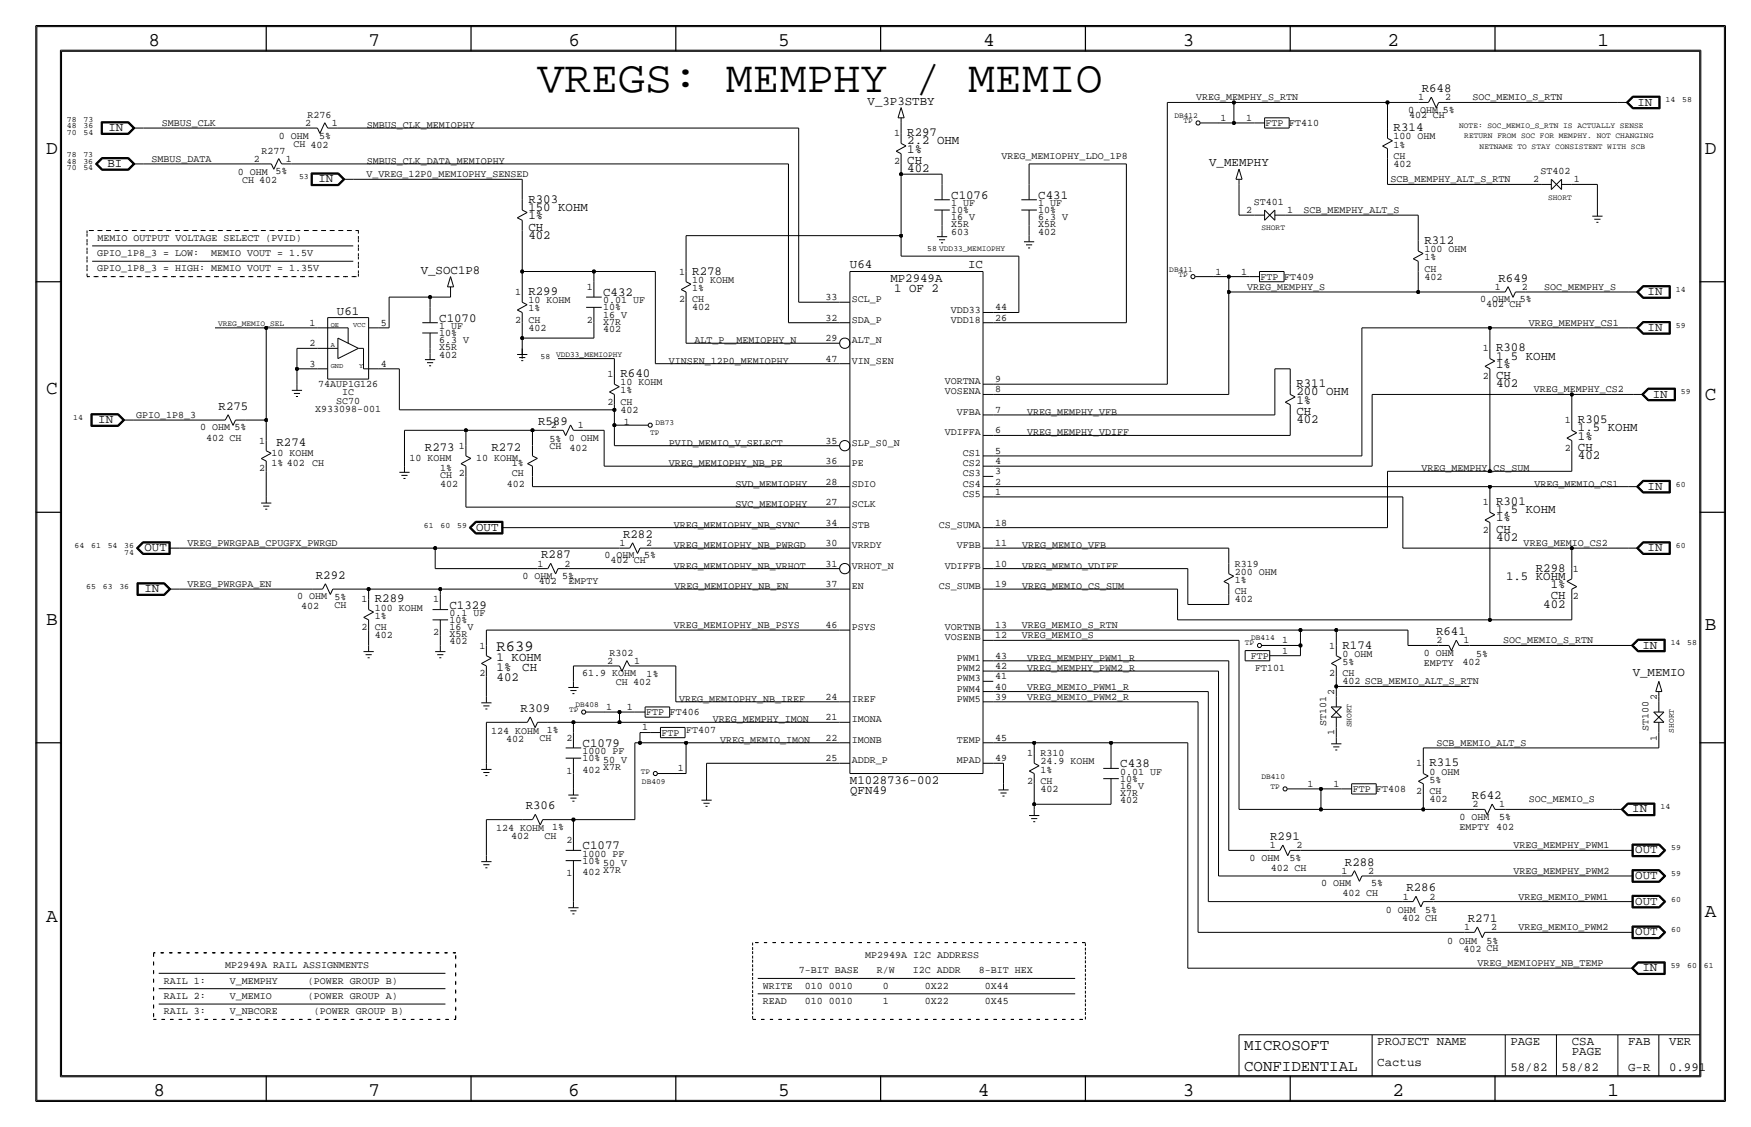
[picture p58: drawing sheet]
<svg xmlns="http://www.w3.org/2000/svg" width="434mm" height="279mm" viewBox="0 0 434 279" stroke-linecap="round" stroke-linejoin="round" font-family="sans-serif">
<defs><g id="words">
<text font-size="11.1" x="133.3" y="22.9">VREGS: MEMPHY / MEMIO</text>
<g font-size="4.8">
<text x="36.8" y="11.4">8</text>
<text x="91.4" y="11.4">7</text>
<text x="141" y="11.4">6</text>
<text x="193" y="11.4">5</text>
<text x="243.8" y="11.4">4</text>
<text x="293.4" y="11.4">3</text>
<text x="344.2" y="11.4">2</text>
<text x="396.2" y="11.4">1</text>
<text x="11.4" y="38.1">D</text>
<text x="422.9" y="38.1">D</text>
<text x="11.4" y="97.8">C</text>
<text x="422.9" y="99.1">C</text>
<text x="11.4" y="154.9">B</text>
<text x="422.9" y="156.2">B</text>
<text x="422.9" y="227.3">A</text>
<text x="11.4" y="228.6">A</text>
<text x="38.1" y="271.8">8</text>
<text x="91.4" y="271.8">7</text>
<text x="141" y="271.8">6</text>
<text x="193" y="271.8">5</text>
<text x="242.6" y="271.8">4</text>
<text x="293.4" y="271.8">3</text>
<text x="345.4" y="271.8">2</text>
<text x="398.8" y="271.8">1</text>
</g>
<g font-size="3.9">
<text x="308.6" y="260.4">MICROSOFT</text>
<text x="308.6" y="265.4">CONFIDENTIAL</text>
</g>
<text font-size="3.8" x="123.2" y="161.3">R639</text>
<g font-size="3.1">
<text x="352.7" y="22.9">R648</text>
<text x="215.2" y="26">V_3P3STBY</text>
<text x="406.1" y="26.2">IN</text>
<text x="26.9" y="32.5">IN</text>
<text x="225" y="35.8">2.2 OHM</text>
<text x="225" y="33.8">R297</text>
<text x="345.7" y="32.5">R314</text>
<text x="26.7" y="41.4">BI</text>
<text x="225" y="37.8">1%</text>
<text x="225" y="40.6">CH</text>
<text x="299.9" y="41.2">V_MEMPHY</text>
<text x="79" y="45.2">IN</text>
<text x="225" y="42.7">402</text>
<text x="131.1" y="52.3">150 KOHM</text>
<text x="131.1" y="50.3">R303</text>
<text x="236" y="49.3">C1076</text>
<text x="257.6" y="49.3">C431</text>
<text x="131.1" y="59.2">402</text>
<text x="131.1" y="57.2">CH</text>
<text x="131.1" y="54.4">1%</text>
<text x="353.3" y="60.5">R312</text>
<text x="104.4" y="67.9">V_SOC1P8</text>
<text x="171.7" y="68.1">R278</text>
<text x="210.8" y="66.5">U64</text>
<text x="220.9" y="69.8">MP2949A</text>
<text x="240.1" y="66.5">IC</text>
<text x="371.7" y="69.8">R649</text>
<text x="83.6" y="78">U61</text>
<text x="131.1" y="73.2">R299</text>
<text x="149.6" y="73.4">C432</text>
<text x="221.8" y="72.4">1 OF 2</text>
<text x="408.7" y="73.2">IN</text>
<text x="109" y="79.8">C1070</text>
<text x="408.7" y="82">IN</text>
<text x="371.1" y="89.1">1.5 KOHM</text>
<text x="371.1" y="87.1">R308</text>
<text x="153.9" y="93.5">R640</text>
<text x="371.1" y="91.2">1%</text>
<text x="371.1" y="94">CH</text>
<text x="54.2" y="101.6">R275</text>
<text x="321.6" y="96">R311</text>
<text x="321.6" y="98">200 OHM</text>
<text x="321.6" y="100.1">1%</text>
<text x="371.1" y="96">402</text>
<text x="410" y="98.6">IN</text>
<text x="24.4" y="104.9">IN</text>
<text x="133.5" y="105.4">R589</text>
<text x="321.6" y="104.9">402</text>
<text x="321.6" y="102.9">CH</text>
<text x="391.4" y="104.9">R305</text>
<text x="391.4" y="106.9">1.5 KOHM</text>
<text x="68.6" y="110.5">R274</text>
<text x="105.4" y="111.8">R273</text>
<text x="121.9" y="111.8">R272</text>
<text x="391.4" y="113.8">402</text>
<text x="391.4" y="109">1%</text>
<text x="391.4" y="111.8">CH</text>
<text x="371.1" y="125.2">R301</text>
<text x="408.7" y="121.4">IN</text>
<text x="118.1" y="131.6">OUT</text>
<text x="371.1" y="127.2">1.5 KOHM</text>
<text x="371.1" y="129.3">1%</text>
<text x="35.9" y="136.7">OUT</text>
<text x="154.5" y="133.4">R282</text>
<text x="371.1" y="134.1">402</text>
<text x="371.1" y="132.1">CH</text>
<text x="408.7" y="136.7">IN</text>
<text x="78.3" y="143.5">R292</text>
<text x="134.2" y="138.4">R287</text>
<text x="373.6" y="143.8">1.5 KOHM</text>
<text x="381" y="141.7">R298</text>
<text x="35.8" y="146.8">IN</text>
<text x="93" y="149.4">R289</text>
<text x="384.7" y="145.8">1%</text>
<text x="384.7" y="148.6">CH</text>
<text x="111.5" y="150.9">C1329</text>
<text x="382.8" y="150.6">402</text>
<text x="333" y="160.8">R174</text>
<text x="356.2" y="157.5">R641</text>
<text x="407.4" y="160.8">IN</text>
<text x="123.2" y="166.4">1%</text>
<text x="123.2" y="163.8">1 KOHM</text>
<text x="129.5" y="166.4">CH</text>
<text x="405" y="167.6">V_MEMIO</text>
<text x="123.2" y="168.9">402</text>
<text x="129.1" y="176.5">R309</text>
<text x="144.5" y="185.2">C1079</text>
<text x="277.9" y="190.2">C438</text>
<text x="354.6" y="190">R315</text>
<text x="210.8" y="194.3">M1028736-002</text>
<text x="210.9" y="196.9">QFN49</text>
<text x="130.4" y="200.7">R306</text>
<text x="365.1" y="198.1">R642</text>
<text x="404.9" y="201.4">IN</text>
<text x="315.1" y="208.3">R291</text>
<text x="144.5" y="210.6">C1077</text>
<text x="333.6" y="214.6">R288</text>
<text x="405.6" y="211.6">OUT</text>
<text x="348.9" y="221">R286</text>
<text x="405.6" y="217.9">OUT</text>
<text x="405.6" y="224.3">OUT</text>
<text x="364.1" y="228.6">R271</text>
<text x="405.6" y="231.9">OUT</text>
<text x="407.4" y="240.8">IN</text>
<text x="341.6" y="259.1">PROJECT NAME</text>
<text x="374.7" y="259.1">PAGE</text>
<text x="389.9" y="259.1">CSA</text>
<text x="389.9" y="261.6">PAGE</text>
<text x="403.9" y="259.1">FAB</text>
<text x="414" y="259.1">VER</text>
<text x="341.6" y="264.2">Cactus</text>
<text x="374.6" y="265.4">58/82</text>
<text x="387.4" y="265.4">58/82</text>
<text x="403.9" y="265.4">G-R</text>
<text x="414" y="265.4">0.991</text>
</g>
<g font-size="2.5">
<text x="76.3" y="29.2">R276</text>
<text x="296.7" y="24.9">VREG_MEMPHY_S_RTN</text>
<text x="302.8" y="30">1</text>
<text x="309.2" y="30">1</text>
<text x="349.3" y="27.9">0 OHM 5%</text>
<text x="349.6" y="29.2">402 CH</text>
<text x="351.8" y="24.9">1</text>
<text x="358.4" y="24.9">2</text>
<text x="365.3" y="24.9">SOC_MEMIO_S_RTN</text>
<text x="40.1" y="31.2">SMBUS_CLK</text>
<text x="69.2" y="34.5">0 OHM</text>
<text x="75.7" y="31.2">2</text>
<text x="79.1" y="34.5">5%</text>
<text x="82.3" y="31.2">1</text>
<text x="91" y="31.8">SMBUS_CLK_MEMIOPHY</text>
<text x="221.8" y="33.8">1</text>
<text x="313.9" y="31.2">FTP</text>
<text x="319.8" y="31.2">FT410</text>
<text x="345.7" y="34.5">100 OHM</text>
<text x="37.6" y="40.1">SMBUS_DATA</text>
<text x="63" y="40.1">2</text>
<text x="64.8" y="38.1">R277</text>
<text x="70.9" y="40.1">1</text>
<text x="72.8" y="36.5">CH 402</text>
<text x="91" y="40.6">SMBUS_CLK_DATA_MEMIOPHY</text>
<text x="221.8" y="40.6">2</text>
<text x="248.5" y="39.4">VREG_MEMIOPHY_LDO_1P8</text>
<text x="345.7" y="41.4">402</text>
<text x="345.7" y="39.4">CH</text>
<text x="345.7" y="36.6">1%</text>
<text x="59" y="43.4">0 OHM</text>
<text x="60.1" y="45.4">CH 402</text>
<text x="68.4" y="43.2">5%</text>
<text x="90.9" y="43.9">V_VREG_12P0_MEMIOPHY_SENSED</text>
<text x="344.9" y="45.2">SCB_MEMPHY_ALT_S_RTN</text>
<text x="380.3" y="45.2">2</text>
<text x="382.1" y="43.2">ST402</text>
<text x="390.4" y="45.2">1</text>
<text x="236" y="51.1">1 UF</text>
<text x="236" y="52.8">10%</text>
<text x="257.6" y="52.8">10%</text>
<text x="257.6" y="51.1">1 UF</text>
<text x="309.2" y="52.8">2</text>
<text x="311" y="50.8">ST401</text>
<text x="319.3" y="52.8">1</text>
<text x="323.3" y="52.8">SCB_MEMPHY_ALT_S</text>
<text x="24.2" y="59.7">MEMIO OUTPUT VOLTAGE SELECT (PVID)</text>
<text x="236" y="58.2">603</text>
<text x="236" y="56.4">X5R</text>
<text x="236" y="54.6">16 V</text>
<text x="257.6" y="56.4">X5R</text>
<text x="257.6" y="54.6">6.3 V</text>
<text x="257.6" y="58.2">402</text>
<text x="24.1" y="63.5">GPIO_1P8_3 = LOW:</text>
<text x="52.4" y="63.5">MEMIO VOUT = 1.5V</text>
<text x="353.3" y="62.5">100 OHM</text>
<text x="353.3" y="64.5">1%</text>
<text x="24.1" y="67.3">GPIO_1P8_3 = HIGH: MEMIO VOUT = 1.35V</text>
<text x="145.6" y="71.9">1</text>
<text x="168.4" y="68.1">1</text>
<text x="171.7" y="70.1">10 KOHM</text>
<text x="301.5" y="68.1">1</text>
<text x="307.9" y="68.1">1</text>
<text x="309.4" y="71.9">VREG_MEMPHY_S</text>
<text x="312.7" y="69.3">FTP</text>
<text x="318.5" y="69.3">FT409</text>
<text x="353.3" y="69.3">402</text>
<text x="353.3" y="67.3">CH</text>
<text x="370.8" y="71.9">1</text>
<text x="377.5" y="71.9">2</text>
<text x="383" y="71.9">SOC_MEMPHY_S</text>
<text x="127.8" y="73.2">1</text>
<text x="131.1" y="77.2">1%</text>
<text x="131.1" y="75.2">10 KOHM</text>
<text x="149.6" y="77">10%</text>
<text x="149.6" y="75.2">0.01 UF</text>
<text x="168.4" y="74.9">2</text>
<text x="171.7" y="72.1">1%</text>
<text x="171.7" y="77">402</text>
<text x="171.7" y="74.9">CH</text>
<text x="204.8" y="74.4">33</text>
<text x="211.3" y="74.9">SCL_P</text>
<text x="235.9" y="77.5">VDD33</text>
<text x="246.9" y="77">44</text>
<text x="367.1" y="74.9">0 OHM</text>
<text x="368.6" y="76.2">402 CH</text>
<text x="377" y="74.9">5%</text>
<text x="76.7" y="80.8">1</text>
<text x="94.5" y="80.8">5</text>
<text x="109" y="83.3">10%</text>
<text x="109" y="81.5">1 UF</text>
<text x="127.8" y="80">2</text>
<text x="131.1" y="82">402</text>
<text x="131.1" y="80">CH</text>
<text x="145.6" y="80">2</text>
<text x="149.6" y="80.5">X7R</text>
<text x="149.6" y="82.3">402</text>
<text x="149.6" y="78.7">16 V</text>
<text x="204.8" y="79.5">32</text>
<text x="211.3" y="80">SDA_P</text>
<text x="235.9" y="80">VDD18</text>
<text x="246.9" y="79.5">26</text>
<text x="379.2" y="80.8">VREG_MEMPHY_CS1</text>
<text x="76.7" y="85.9">2</text>
<text x="109" y="85.1">6.3 V</text>
<text x="109" y="88.6">402</text>
<text x="109" y="86.9">X5R</text>
<text x="172.3" y="85.1">ALT_P__MEMIOPHY_N</text>
<text x="204.8" y="89.7">47</text>
<text x="204.8" y="84.6">29</text>
<text x="211.3" y="85.1">ALT_N</text>
<text x="367.8" y="87.1">1</text>
<text x="76.7" y="90.9">3</text>
<text x="94.5" y="90.9">4</text>
<text x="150.7" y="93.5">1</text>
<text x="153.9" y="95.5">10 KOHM</text>
<text x="165.9" y="90.2">VINSEN_12P0_MEMIOPHY</text>
<text x="211.3" y="90.2">VIN_SEN</text>
<text x="234.4" y="95.3">VORTNA</text>
<text x="246.9" y="94.7">9</text>
<text x="367.8" y="94">2</text>
<text x="78.9" y="96">74AUP1G126</text>
<text x="83.4" y="100.1">SC70</text>
<text x="84.9" y="98">IC</text>
<text x="150.7" y="100.3">2</text>
<text x="153.9" y="97.5">1%</text>
<text x="153.9" y="100.3">CH</text>
<text x="234.4" y="97.8">VOSENA</text>
<text x="246.9" y="97.3">8</text>
<text x="380.5" y="97.3">VREG_MEMPHY_CS2</text>
<text x="33.8" y="103.6">GPIO_1P8_3</text>
<text x="49.6" y="106.7">0 OHM 5%</text>
<text x="78.2" y="102.1">X933098-001</text>
<text x="136.6" y="106.2">2</text>
<text x="143.3" y="106.2">1</text>
<text x="153.9" y="102.4">402</text>
<text x="154.7" y="105.4">1</text>
<text x="234.4" y="107.9">VDIFFA</text>
<text x="237.4" y="102.9">VFBA</text>
<text x="246.9" y="102.4">7</text>
<text x="246.9" y="107.4">6</text>
<text x="254.8" y="107.9">VREG_MEMPHY_VDIFF</text>
<text x="254.8" y="102.9">VREG_MEMPHY_VFB</text>
<text x="388.1" y="104.9">1</text>
<text x="51.1" y="109.2">402 CH</text>
<text x="64.3" y="110">1</text>
<text x="67.3" y="113">10 KOHM</text>
<text x="113.8" y="111.3">1</text>
<text x="136.3" y="111.4">CH</text>
<text x="136.3" y="109.5">5%</text>
<text x="141.1" y="109.2">0 OHM</text>
<text x="141.3" y="111.8">402</text>
<text x="165.9" y="110.5">PVID_MEMIO_V_SELECT</text>
<text x="204.8" y="110">35</text>
<text x="211.3" y="110.5">SLP_S0_N</text>
<text x="238.9" y="113">CS1</text>
<text x="246.9" y="112.5">5</text>
<text x="388.1" y="111.8">2</text>
<text x="64.3" y="116.8">2</text>
<text x="67.3" y="115.6">1% 402</text>
<text x="77.5" y="115.6">CH</text>
<text x="101.6" y="114.3">10 KOHM</text>
<text x="109.2" y="118.6">CH 2</text>
<text x="109.2" y="116.8">1%</text>
<text x="118.1" y="114.3">10 KOHM</text>
<text x="127" y="118.1">CH</text>
<text x="127" y="115.6">1%</text>
<text x="165.9" y="115.6">VREG_MEMIOPHY_NB_PE</text>
<text x="204.8" y="115.1">36</text>
<text x="211.3" y="115.6">PE</text>
<text x="238.9" y="118.1">CS3</text>
<text x="238.9" y="115.6">CS2</text>
<text x="246.9" y="117.6">3</text>
<text x="246.9" y="115.1">4</text>
<text x="352.6" y="116.8">VREG_MEMPHY_CS_SUM</text>
<text x="109.2" y="120.6">402</text>
<text x="125.7" y="120.6">402</text>
<text x="182.4" y="125.7">SVC_MEMIOPHY</text>
<text x="182.4" y="120.6">SVD_MEMIOPHY</text>
<text x="204.8" y="120.1">28</text>
<text x="204.8" y="125.2">27</text>
<text x="211.3" y="125.7">SCLK</text>
<text x="211.3" y="120.6">SDIO</text>
<text x="238.9" y="123.2">CS5</text>
<text x="238.9" y="120.6">CS4</text>
<text x="246.9" y="122.7">1</text>
<text x="246.9" y="120.1">2</text>
<text x="367.8" y="125.2">1</text>
<text x="380.6" y="120.6">VREG_MEMIO_CS1</text>
<text x="167.2" y="130.8">VREG_MEMIOPHY_NB_SYNC</text>
<text x="204.8" y="130.3">34</text>
<text x="211.3" y="130.8">STB</text>
<text x="232.9" y="130.8">CS_SUMA</text>
<text x="246.9" y="130.3">18</text>
<text x="46.5" y="135.4">VREG_PWRGPAB_CPUGFX_PWRGD</text>
<text x="153.7" y="135.4">1</text>
<text x="160.3" y="135.4">2</text>
<text x="167.2" y="135.9">VREG_MEMIOPHY_NB_PWRGD</text>
<text x="204.8" y="135.4">30</text>
<text x="211.3" y="135.9">VRRDY</text>
<text x="237.4" y="135.9">VFBB</text>
<text x="246.9" y="135.4">11</text>
<text x="253.5" y="135.9">VREG_MEMIO_VFB</text>
<text x="367.8" y="132.1">2</text>
<text x="377.9" y="135.4">VREG_MEMIO_CS2</text>
<text x="129.6" y="143.5">0 OHM</text>
<text x="133.3" y="140.5">1</text>
<text x="139.5" y="143.5">5%</text>
<text x="140" y="140.5">2</text>
<text x="149.9" y="138.4">0 OHM</text>
<text x="151.4" y="139.7">402 CH</text>
<text x="159.8" y="138.4">5%</text>
<text x="167.2" y="141">VREG_MEMIOPHY_NB_VRHOT</text>
<text x="204.8" y="140.5">31</text>
<text x="211.3" y="141">VRHOT_N</text>
<text x="234.4" y="141">VDIFFB</text>
<text x="246.9" y="140.5">10</text>
<text x="253.5" y="141">VREG_MEMIO_VDIFF</text>
<text x="306.3" y="142.5">200 OHM</text>
<text x="306.3" y="140.5">R319</text>
<text x="390.1" y="141.7">1</text>
<text x="46.5" y="145.5">VREG_PWRGPA_EN</text>
<text x="73.7" y="148.6">0 OHM</text>
<text x="83" y="148.8">5%</text>
<text x="89.7" y="149.4">1</text>
<text x="107.5" y="149.4">1</text>
<text x="133.7" y="144.8">402</text>
<text x="141.1" y="144.8">EMPTY</text>
<text x="167.3" y="146">VREG_MEMIOPHY_NB_EN</text>
<text x="204.8" y="145.5">37</text>
<text x="211.3" y="146.1">EN</text>
<text x="232.9" y="146.1">CS_SUMB</text>
<text x="246.9" y="145.5">19</text>
<text x="253.5" y="146">VREG_MEMIO_CS_SUM</text>
<text x="306.3" y="149.4">402</text>
<text x="306.3" y="144.5">1%</text>
<text x="306.3" y="147.3">CH</text>
<text x="390.1" y="148.6">2</text>
<text x="74.7" y="150.9">402</text>
<text x="83" y="150.8">CH</text>
<text x="93" y="153.4">1%</text>
<text x="93" y="151.4">100 KOHM</text>
<text x="111.5" y="152.7">0.1 UF</text>
<text x="111.5" y="154.4">10%</text>
<text x="167.1" y="155.7">VREG_MEMIOPHY_NB_PSYS</text>
<text x="204.8" y="155.7">46</text>
<text x="246.9" y="155.7">13</text>
<text x="253.5" y="155.7">VREG_MEMIO_S_RTN</text>
<text x="89.7" y="156.2">2</text>
<text x="93" y="156.2">CH</text>
<text x="93" y="158.2">402</text>
<text x="107.5" y="157.5">2</text>
<text x="111.5" y="159.8">402</text>
<text x="111.5" y="158">X5R</text>
<text x="111.5" y="156.2">16 V</text>
<text x="118.9" y="160.8">1</text>
<text x="211.3" y="156.2">PSYS</text>
<text x="234.4" y="158.8">VOSENB</text>
<text x="234.4" y="156.2">VORTNB</text>
<text x="246.9" y="158.2">12</text>
<text x="253.5" y="158.2">VREG_MEMIO_S</text>
<text x="318" y="159.5">1</text>
<text x="329.7" y="160.8">1</text>
<text x="356.3" y="159.5">2</text>
<text x="363" y="159.5">1</text>
<text x="372.9" y="159.5">SOC_MEMIO_S_RTN</text>
<text x="118.9" y="167.6">2</text>
<text x="144.4" y="167.6">61.9 KOHM</text>
<text x="150.6" y="164.6">2</text>
<text x="151.2" y="162.6">R302</text>
<text x="157.3" y="164.6">1</text>
<text x="160.4" y="167.9">1%</text>
<text x="237.4" y="166.4">PWM2</text>
<text x="237.4" y="163.8">PWM1</text>
<text x="246.9" y="165.9">42</text>
<text x="246.9" y="163.3">43</text>
<text x="254.8" y="166.4">VREG_MEMPHY_PWM2_R</text>
<text x="254.8" y="163.8">VREG_MEMPHY_PWM1_R</text>
<text x="310.2" y="163.3">FTP</text>
<text x="311.3" y="166.4">FT101</text>
<text x="318" y="162.1">1</text>
<text x="329.7" y="167.6">2</text>
<text x="333" y="164.8">5%</text>
<text x="333" y="162.8">0 OHM</text>
<text x="333" y="167.6">CH</text>
<text x="353.1" y="162.6">0 OHM</text>
<text x="353.1" y="165.1">EMPTY</text>
<text x="362.8" y="164.8">402</text>
<text x="366.2" y="162.8">5%</text>
<text x="152.8" y="169.8">CH 402</text>
<text x="168.5" y="174">VREG_MEMIOPHY_NB_IREF</text>
<text x="204.8" y="173.5">24</text>
<text x="211.3" y="174">IREF</text>
<text x="237.4" y="171.4">PWM4</text>
<text x="237.4" y="174">PWM5</text>
<text x="237.4" y="168.9">PWM3</text>
<text x="246.9" y="173.5">39</text>
<text x="246.9" y="170.9">40</text>
<text x="246.9" y="168.4">41</text>
<text x="254.8" y="170.9">VREG_MEMIO_PWM1_R</text>
<text x="254.8" y="173.5">VREG_MEMIO_PWM2_R</text>
<text x="331" y="172.2" transform="rotate(-90 331 172.2)">2</text>
<text x="333" y="169.7">402 SCB_MEMIO_ALT_S_RTN</text>
<text x="411" y="173.5" transform="rotate(-90 411 173.5)">2</text>
<text x="150.4" y="176">1</text>
<text x="155.5" y="176">1</text>
<text x="160.3" y="177.3">FTP</text>
<text x="166.1" y="177.3">FT406</text>
<text x="176.8" y="179.1">VREG_MEMPHY_IMON</text>
<text x="204.8" y="178.6">21</text>
<text x="211.3" y="179.1">IMONA</text>
<text x="328.9" y="180" transform="rotate(-90 328.9 180)">ST101</text>
<text x="121.8" y="181.9">124 KOHM</text>
<text x="125.5" y="183.9">402</text>
<text x="133.8" y="183.8">CH</text>
<text x="135.7" y="181.6">1%</text>
<text x="140.5" y="183.6">2</text>
<text x="159.3" y="181.1">1</text>
<text x="164.1" y="182.4">FTP</text>
<text x="170.2" y="181.6">FT407</text>
<text x="178.6" y="184.1">VREG_MEMIO_IMON</text>
<text x="204.8" y="183.6">22</text>
<text x="211.3" y="184.2">IMONB</text>
<text x="237.4" y="184.1">TEMP</text>
<text x="246.9" y="183.6">45</text>
<text x="331" y="182.3" transform="rotate(-90 331 182.3)">1</text>
<text x="356.4" y="184.9">SCB_MEMIO_ALT_S</text>
<text x="408.9" y="181.3" transform="rotate(-90 408.9 181.3)">ST100</text>
<text x="411" y="183.6" transform="rotate(-90 411 183.6)">1</text>
<text x="140.5" y="191.8">1</text>
<text x="144.5" y="191.5">402 X7R</text>
<text x="144.5" y="186.9">1000 PF</text>
<text x="144.5" y="188.7">10% 50 V</text>
<text x="168.1" y="191.3">1</text>
<text x="204.8" y="188.7">25</text>
<text x="211.3" y="189.2">ADDR_P</text>
<text x="237.4" y="189.2">MPAD</text>
<text x="246.9" y="188.7">49</text>
<text x="254.8" y="187.5">1</text>
<text x="258.1" y="187.5">R310</text>
<text x="258.1" y="189.5">24.9 KOHM</text>
<text x="258.1" y="191.5">1%</text>
<text x="351.3" y="190">1</text>
<text x="254.8" y="194.3">2</text>
<text x="258.1" y="194.3">CH</text>
<text x="258.1" y="196.3">402</text>
<text x="277.9" y="197.4">X7R</text>
<text x="277.9" y="193.8">10%</text>
<text x="277.9" y="195.6">16 V</text>
<text x="277.9" y="192">0.01 UF</text>
<text x="324.4" y="195.1">1</text>
<text x="330.7" y="195.1">1</text>
<text x="335.5" y="196.3">FTP</text>
<text x="341.4" y="196.3">FT408</text>
<text x="351.3" y="196.8">2</text>
<text x="354.6" y="194.1">5%</text>
<text x="354.6" y="196.9">CH</text>
<text x="354.6" y="192">0 OHM</text>
<text x="277.9" y="199.1">402</text>
<text x="354.6" y="198.9">402</text>
<text x="362" y="203.2">0 OHM</text>
<text x="365.2" y="200.2">2</text>
<text x="371.9" y="203.2">5%</text>
<text x="371.9" y="200.2">1</text>
<text x="379.2" y="198.9">SOC_MEMIO_S</text>
<text x="123.1" y="206">124 KOHM</text>
<text x="126.8" y="208">402</text>
<text x="135.1" y="207.9">CH</text>
<text x="136.9" y="205.7">1%</text>
<text x="140.5" y="209">2</text>
<text x="362" y="205.7">EMPTY 402</text>
<text x="144.5" y="212.3">1000 PF</text>
<text x="144.5" y="214.1">10% 50 V</text>
<text x="310" y="213.4">0 OHM</text>
<text x="314.9" y="210.3">1</text>
<text x="315.3" y="215.9">402 CH</text>
<text x="319.8" y="213.4">5%</text>
<text x="321.6" y="210.3">2</text>
<text x="375.4" y="210.3">VREG_MEMPHY_PWM1</text>
<text x="140.5" y="217.2">1</text>
<text x="144.5" y="216.9">402 X7R</text>
<text x="327.7" y="219.7">0 OHM</text>
<text x="332.7" y="216.7">1</text>
<text x="339.4" y="216.7">2</text>
<text x="340.1" y="219.7">5%</text>
<text x="375.4" y="216.7">VREG_MEMPHY_PWM2</text>
<text x="333" y="222.3">402 CH</text>
<text x="343.8" y="226.3">0 OHM</text>
<text x="348" y="223">1</text>
<text x="353.5" y="226.3">5%</text>
<text x="354.6" y="223">2</text>
<text x="376.7" y="223">VREG_MEMIO_PWM1</text>
<text x="347.8" y="228.4">402 CH</text>
<text x="359" y="233.9">0 OHM</text>
<text x="363.2" y="230.6">1</text>
<text x="368.7" y="233.9">5%</text>
<text x="369.9" y="230.6">2</text>
<text x="376.7" y="230.6">VREG_MEMIO_PWM2</text>
<text x="214.6" y="237.5">MP2949A I2C ADDRESS</text>
<text x="363" y="236">402 CH</text>
<text x="366.5" y="239.5">VREG_MEMIOPHY_NB_TEMP</text>
<text x="40.6" y="243.8">RAIL 1:</text>
<text x="55.9" y="240">MP2949A RAIL ASSIGNMENTS</text>
<text x="57" y="243.8">V_MEMPHY</text>
<text x="76.4" y="243.8">(POWER GROUP B)</text>
<text x="189.2" y="245.1">WRITE</text>
<text x="198.2" y="241.3">7-BIT BASE</text>
<text x="199.7" y="245.1">010 0010</text>
<text x="217.5" y="241.3">R/W</text>
<text x="219" y="245.1">0</text>
<text x="226.4" y="241.3">I2C ADDR</text>
<text x="229.4" y="245.1">0X22</text>
<text x="242.8" y="241.3">8-BIT HEX</text>
<text x="244.3" y="245.1">0X44</text>
<text x="40.6" y="247.6">RAIL 2:</text>
<text x="40.6" y="251.5">RAIL 3:</text>
<text x="57" y="247.6">V_MEMIO</text>
<text x="57" y="251.5">V_NBCORE</text>
<text x="76.4" y="247.6">(POWER GROUP A)</text>
<text x="77.9" y="251.5">(POWER GROUP B)</text>
<text x="189.2" y="248.9">READ</text>
<text x="199.7" y="248.9">010 0010</text>
<text x="219" y="248.9">1</text>
<text x="229.4" y="248.9">0X22</text>
<text x="244.3" y="248.9">0X45</text>
</g>
<g font-size="2">
<text x="291.3" y="29.2">DB412</text>
<text x="413.2" y="25.4">14</text>
<text x="417.3" y="25.4">58</text>
<text x="16.6" y="31.8">48</text>
<text x="16.6" y="33.4">70</text>
<text x="16.6" y="30.1">78</text>
<text x="20.7" y="31.8">36</text>
<text x="20.7" y="33.4">54</text>
<text x="20.7" y="30.1">73</text>
<text x="293.6" y="30.5">TP</text>
<text x="361.9" y="31.8">NOTE: SOC_MEMIO_S_RTN IS ACTUALLY SENSE</text>
<text x="363.2" y="34.3">RETURN FROM SOC FOR MEMPHY. NOT CHANGING</text>
<text x="16.6" y="40.6">48</text>
<text x="16.6" y="39">78</text>
<text x="20.7" y="40.6">36</text>
<text x="20.7" y="39">73</text>
<text x="367" y="36.8">NETNAME TO STAY CONSISTENT WITH SCB</text>
<text x="16.6" y="42.3">70</text>
<text x="20.7" y="42.3">54</text>
<text x="74.2" y="44.4">53</text>
<text x="384" y="49.5">SHORT</text>
<text x="312.9" y="57.1">SHORT</text>
<text x="230" y="62.2">58 VDD33_MEMIOPHY</text>
<text x="290" y="67.3">DB411</text>
<text x="292.3" y="68.6">TP</text>
<text x="415.7" y="72.4">14</text>
<text x="54.1" y="80.8">VREG_MEMIO_SEL</text>
<text x="415.7" y="81.3">59</text>
<text x="134.1" y="88.9">58</text>
<text x="137.9" y="88.4">VDD33_MEMIOPHY</text>
<text x="417" y="97.8">59</text>
<text x="18.2" y="104.1">14</text>
<text x="161.3" y="107.9">TP</text>
<text x="162.6" y="105.4">DB73</text>
<text x="415.7" y="120.7">60</text>
<text x="105.2" y="130.8">61</text>
<text x="109.3" y="130.8">60</text>
<text x="113.4" y="130.8">59</text>
<text x="18.5" y="135.9">64</text>
<text x="22.6" y="135.9">61</text>
<text x="26.7" y="135.9">54</text>
<text x="30.8" y="137.5">74</text>
<text x="30.8" y="135.9">36</text>
<text x="415.7" y="135.9">60</text>
<text x="21.4" y="146">65</text>
<text x="25.5" y="146">63</text>
<text x="29.6" y="146">36</text>
<text x="308.8" y="160">TP</text>
<text x="310.4" y="158.8">DB414</text>
<text x="414.4" y="160">14</text>
<text x="418.5" y="160">58</text>
<text x="141.2" y="176.5">TP</text>
<text x="142.7" y="175.3">DB408</text>
<text x="335.2" y="180.3" transform="rotate(-90 335.2 180.3)">SHORT</text>
<text x="415.2" y="181.6" transform="rotate(-90 415.2 181.6)">SHORT</text>
<text x="158.9" y="191.8">TP</text>
<text x="159.2" y="194.3">DB409</text>
<text x="312.9" y="193">DB410</text>
<text x="315.2" y="195.6">TP</text>
<text x="411.9" y="200.7">14</text>
<text x="414.6" y="210.8">59</text>
<text x="414.6" y="217.2">59</text>
<text x="414.6" y="223.5">60</text>
<text x="414.6" y="231.1">60</text>
<text x="414.4" y="240">59</text>
<text x="418.5" y="240">60</text>
<text x="422.7" y="240">61</text>
</g>
<g font-size="1.7">
<text x="82" y="81">OE</text>
<text x="87.6" y="81">VCC</text>
<text x="82" y="86.1">A</text>
<text x="82" y="91.2">GND</text>
<text x="89.1" y="91.2">Y</text>
</g>
</g></defs>
<!-- layer: Nets -->
<g fill="none" stroke="#000" stroke-width=".25">
<path d="M35.6 31.7h40.6zM83.8 31.8h114.3zM198.1 31.8v43.1zM223.5 30.5v2.5zM289.6 25.4h16.5zM289.6 25.4v69.8zM302.3 30.5h3.8zM306.1 25.4h38.1zM306.1 25.4v5.1zM306.1 30.5h5zM344.2 25.4v6.3zM344.2 39.4v6.3z"/>
<path d="M344.2 25.4h7.6zM359.4 25.4h41.9zM35.6 40.6h29.2zM72.4 40.6h123.2zM87.6 44.4h41.9zM129.5 57.1v10.2zM129.5 44.4v5.1zM170.2 58.4h53.3zM170.2 58.4v8.9zM195.6 40.6v39.4zM223.5 40.6v2.6zM223.5 43.2v15.2z"/>
<path d="M223.5 58.4v5.1zM223.5 43.2h10.2zM233.7 55.9v1.3zM233.7 43.2v2.5zM255.3 55.9v2.5zM255.3 40.6v5.1zM255.3 40.6h24.1zM279.4 40.6v39.4zM307.3 53.3h3.8zM307.3 45.7v7.6zM318.8 53.3h33zM344.2 45.7h38.1z"/>
<path d="M351.8 53.3v6.4zM389.9 45.7h6.3zM396.2 45.7v6.4zM22.9 61h64.7zM22.9 64.8h64.7zM96.5 73.7h10.2zM96.5 73.7v7.6zM106.7 73.7v2.5zM106.7 73.7h5.1zM111.8 72.4v1.3zM129.5 67.3v5.1zM129.5 67.3h17.8z"/>
<path d="M147.3 67.3v2.5zM147.3 67.3h15.3zM162.6 67.3v22.9zM170.2 74.9v10.2zM198.1 74.9h10.2zM223.5 63.5h29.2zM246.4 77.5h6.3zM252.7 63.5v14zM301 68.6h3.8zM304.8 68.6v3.8zM304.8 72.4v25.4zM304.8 72.4h47z"/>
<path d="M304.8 68.6h5.1zM351.8 72.4h19zM351.8 67.3v5.1zM378.5 72.4h25.4zM53.3 81.3h12.7zM66 81.3v22.8zM66 81.3h12.7zM73.7 91.4h5zM73.7 86.4h5zM73.7 86.4v5zM73.7 91.4v3.8zM94 81.3h2.5z"/>
<path d="M94 91.4h5.1zM99.1 91.4v10.2zM106.7 86.4v1.2zM129.5 80v3.8zM129.5 83.8v2.6zM129.5 86.4v2.5zM129.5 83.8h17.8zM138.4 88.9h14zM147.3 80v3.8zM152.4 88.9v3.8zM162.6 90.2h45.7zM170.2 85.1h38.1z"/>
<path d="M195.6 80h12.7zM246.4 95.2h43.2zM246.4 97.8h58.4zM246.4 80h33zM316.2 91.4h3.8zM316.2 91.4v11.5zM320 91.4v3.8zM337.8 81.3v31.7zM337.8 81.3h31.8zM340.4 97.8v17.8zM340.4 97.8h49.5zM369.6 94v22.8z"/>
<path d="M369.6 81.3v5.1zM369.6 81.3h34.3zM389.9 97.8v6.3zM389.9 97.8h15.2zM33 104.1h20.3zM61 104.1h5zM66 116.8v6.4zM66 104.1v5.1zM99.1 101.6h53.3zM100.3 106.7v8.9zM100.3 106.7h15.3zM115.6 106.7h16.5z"/>
<path d="M115.6 118.1v7.6zM115.6 106.7v3.8zM132.1 118.1v2.6zM132.1 106.7v3.8zM132.1 106.7h5.1zM144.8 106.7h5.1zM149.9 106.7v8.9zM149.9 115.6h58.4zM152.4 105.4v5.1zM152.4 105.4h3.8zM152.4 101.6v3.8zM152.4 100.3v1.3z"/>
<path d="M152.4 110.5h55.9zM246.4 107.9h73.6zM246.4 113h91.4zM246.4 115.6h94zM246.4 102.9h69.8zM320 102.9v5zM344.2 116.8v14zM344.2 116.8h25.4zM369.6 116.8h20.3zM389.9 111.8v5zM44.4 135.9h63.5zM107.9 135.9v5.1z"/>
<path d="M107.9 135.9h45.8zM115.6 125.7h92.7zM127 130.8h81.3zM132.1 120.7h76.2zM161.3 135.9h47zM246.4 130.8h97.8zM246.4 120.7h123.2zM246.4 135.9h58.4zM246.4 123.2h101.6zM304.8 135.9v3.8zM348 135.9h41.9zM348 123.2v12.7z"/>
<path d="M369.6 132.1v21.6zM369.6 120.7v3.8zM369.6 120.7h34.3zM389.9 135.9v5.1zM389.9 135.9h14zM44.5 146h33zM85.1 146h6.3zM91.4 156.2v3.8zM91.4 146h17.8zM91.4 146v2.6zM107.9 141h25.4zM109.2 157.5v2.5z"/>
<path d="M109.2 146h99.1zM109.2 146v1.3zM120.6 156.2v3.8zM120.7 156.2h87.6zM141 141h67.3zM246.4 146h45.7zM246.4 141h48.2zM246.4 156.2h76.2zM246.4 158.7h60.9zM292.1 146.1v7.6zM292.1 153.7h77.5zM294.6 149.9h10.2z"/>
<path d="M294.6 141v8.9zM304.8 147.3v2.6zM307.3 158.7v42zM322.6 156.2v3.8zM322.6 156.2h8.9zM331.5 156.2h17.7zM331.5 156.2v3.8zM349.2 156.2v3.8zM369.6 153.7h20.3zM389.9 148.6v5.1zM120.6 167.6v5.1zM120.6 179.1h7.7z"/>
<path d="M120.6 179.1v10.1zM135.9 179.1h6.3zM142.2 165.1h8.9zM142.2 165.1v3.8zM142.2 179.1v2.5zM142.2 179.1h11.5zM149.9 176.5h3.8zM153.7 176.5h3.8zM153.7 176.5v2.6zM153.7 179.1h54.6zM158.7 165.1h8.9zM167.6 165.1v8.9z"/>
<path d="M167.6 174h40.7zM246.4 174h50.8zM246.4 171.4h53.3zM246.4 163.8h58.4zM246.4 166.4h55.9zM297.2 174v57.1zM299.7 171.4v52.1zM302.3 166.4v50.8zM304.8 163.8v47zM317.5 160h5.1zM317.5 162.6h5.1zM322.6 160v2.6z"/>
<path d="M331.5 167.6v2.6zM331.5 170.2h33zM331.5 170.2v2.5zM349.2 160h7.7zM364.5 160h38.1zM411.5 172.7v1.3zM142.2 191.8v3.8zM157.5 184.1v19.1zM157.5 184.1h1.2zM158.7 181.6h2.6zM158.7 184.1h11.5zM158.7 181.6v2.5z"/>
<path d="M167.6 191.8h2.6zM170.2 184.1v7.7zM170.2 184.1h38.1zM175.3 189.2v7.6zM175.3 189.2h33zM246.4 189.2h2.5zM246.4 184.1h10.1zM248.9 189.2v5.1zM256.5 184.1h19.1zM256.5 184.1v2.6zM256.5 199.4h19.1zM256.5 194.3v5.1z"/>
<path d="M256.5 199.4v1.3zM275.6 184.1h19zM275.6 184.1v2.6zM275.6 196.8v2.6zM294.6 184.1v55.9zM323.8 195.6h3.9zM327.7 195.6v5.1zM327.7 195.6h5zM331.5 180.3v2.6zM353.1 196.8v3.9zM353.1 185.4h58.4zM353.1 185.4v3.8z"/>
<path d="M411.5 181.6v3.8zM120.6 203.2h8.9zM120.6 203.2v8.9zM137.2 203.2h5zM142.2 217.2v6.3zM142.2 203.2v3.8zM142.2 203.2h15.3zM302.3 217.2h30.4zM304.8 210.8h10.2zM307.3 200.7h20.4zM322.6 210.8h80zM327.7 200.7h25.4z"/>
<path d="M340.4 217.2h62.2zM353.1 200.7h12.7zM373.4 200.7h26.6zM297.2 231.1h66zM299.7 223.5h48.3zM355.6 223.5h47zM370.8 231.1h31.8zM39.4 241.3h71.1zM39.4 248.9h71.1zM39.4 245.1h71.1zM188 246.4h78.7zM188 242.6h78.7z"/>
<path d="M294.6 240h108z"/>
</g>
<path d="M21.6 57.1v11.5zM21.6 57.1h67.3zM88.9 57.1v11.5zM21.6 68.6h67.3zM38.1 236.2v16.5zM38.1 236.2h74.9zM113 236.2v16.5zM186.7 233.7h82.5zM186.7 233.7v19zM269.2 233.7v19zM38.1 252.7h74.9zM186.7 252.7h82.5z" fill="none" stroke="#000" stroke-width=".25" stroke-dasharray=".7 1.4" stroke-linecap="butt"/>
<g fill="#000" stroke="#000" stroke-width=".25">
<circle cx="306.1" cy="25.4" r=".41"/>
<circle cx="306.1" cy="30.5" r=".41"/>
<circle cx="344.2" cy="25.4" r=".41"/>
<circle cx="223.5" cy="43.2" r=".41"/>
<circle cx="223.5" cy="58.4" r=".41"/>
<circle cx="106.7" cy="73.7" r=".41"/>
<circle cx="129.5" cy="67.3" r=".41"/>
<circle cx="147.3" cy="67.3" r=".41"/>
<circle cx="304.8" cy="72.4" r=".41"/>
<circle cx="304.8" cy="68.6" r=".41"/>
<circle cx="351.8" cy="72.4" r=".41"/>
<circle cx="66" cy="81.3" r=".41"/>
<circle cx="73.7" cy="91.4" r=".41"/>
<circle cx="129.5" cy="83.8" r=".41"/>
<circle cx="369.6" cy="81.3" r=".41"/>
<circle cx="389.9" cy="97.8" r=".41"/>
<circle cx="66" cy="104.1" r=".41"/>
<circle cx="115.6" cy="106.7" r=".41"/>
<circle cx="132.1" cy="106.7" r=".41"/>
<circle cx="152.4" cy="105.4" r=".41"/>
<circle cx="152.4" cy="101.6" r=".41"/>
<circle cx="369.6" cy="116.8" r=".41"/>
<circle cx="107.9" cy="135.9" r=".41"/>
<circle cx="369.6" cy="120.7" r=".41"/>
<circle cx="389.9" cy="135.9" r=".41"/>
<circle cx="91.4" cy="146.1" r=".41"/>
<circle cx="109.2" cy="146.1" r=".41"/>
<circle cx="322.6" cy="156.2" r=".41"/>
<circle cx="331.5" cy="156.2" r=".41"/>
<circle cx="369.6" cy="153.7" r=".41"/>
<circle cx="142.2" cy="179.1" r=".41"/>
<circle cx="153.7" cy="179.1" r=".41"/>
<circle cx="153.7" cy="176.5" r=".41"/>
<circle cx="322.6" cy="160" r=".41"/>
<circle cx="331.5" cy="170.2" r=".41"/>
<circle cx="158.7" cy="184.2" r=".41"/>
<circle cx="170.2" cy="184.2" r=".41"/>
<circle cx="256.5" cy="199.4" r=".41"/>
<circle cx="256.5" cy="184.2" r=".41"/>
<circle cx="275.6" cy="184.2" r=".41"/>
<circle cx="327.7" cy="195.6" r=".41"/>
<circle cx="142.2" cy="203.2" r=".41"/>
<circle cx="327.7" cy="200.7" r=".41"/>
<circle cx="353.1" cy="200.7" r=".41"/>
</g>
<!-- layer: Components -->
<g fill="none" stroke="#000" stroke-width=".25">
<path d="M25.1 30.2v3.1zM25.1 33.3h6.8zM25.1 30.2h6.8zM25.2 30.3h6.7zM25.2 30.3v2.9zM25.2 33.2h6.7zM25.2 39.1h6.7zM25.3 39.2h6.6zM25.3 30.4h6.5zM25.3 30.4v2.7zM25.3 33.1h6.5zM25.3 39.3h6.5z"/>
<path d="M25.4 30.5h6.3zM25.4 30.5v2.5zM25.4 33h6.3zM25.4 39.4h6.3zM31.7 33l1.3-1.2zM31.7 30.5l1.3 1.3zM31.7 39.4l1.3 1.2zM31.8 33.1l1.4-1.3zM31.8 30.4l1.4 1.4zM31.8 39.3l1.4 1.3zM31.9 33.2l1.4-1.4zM31.9 30.3l1.4 1.5z"/>
<path d="M31.9 39.2l1.4 1.4zM31.9 30.2l1.6 1.6zM31.9 39.1l1.6 1.5zM31.9 33.3l1.6-1.5zM33 31.8h2.6zM69.1 39.3l-1.2 2.7zM69.1 39.3l.7 1.3zM76.2 31.8h2.5zM78.7 31.8l.6 1.3zM80.6 30.4l.7 1.4zM80.6 30.4l-1.3 2.7zM81.3 31.8h2.5z"/>
<path d="M222.3 37.5l1.2 .6zM222.3 37.5l2.4-1.3zM222.8 29.2h1.5zM223.5 29.2v1.3zM223.5 26.7l.8 2.5zM223.5 33v2.6zM223.5 38.1v2.5zM223.5 35.6l1.2 .6zM223.5 26.7l-.7 2.5zM297.7 30.5h4.6zM311.1 30.5h2.6zM313.7 31.8h6.1z"/>
<path d="M313.7 29.2h6.1zM313.7 29.2v2.5zM319.8 29.2v2.5zM343 36.2l1.2 .6zM343 36.2l2.4-1.3zM344.2 31.8v2.5zM344.2 36.8v2.6zM344.2 34.3l1.2 .6zM351.8 25.4h2.5zM355 24.1l1.3 2.6zM355 24.1l-.7 1.3zM356.9 25.4h2.5z"/>
<path d="M356.9 25.4l-.6 1.3zM401.3 25.4h2.6zM403.4 25.4l1.6 1.6zM403.4 25.4l1.6-1.6zM403.6 25.4l1.4 1.5zM403.6 25.4l1.4-1.5zM403.7 25.4l1.4 1.4zM403.7 25.4l1.4-1.4zM403.9 25.4l1.2 1.3zM403.9 25.4l1.2-1.3zM405 23.8h6.8zM405 27h6.8z"/>
<path d="M405 23.9h6.7zM405 26.9h6.7zM405.1 24h6.5zM405.1 26.8h6.5zM405.1 24.1h6.4zM405.1 26.7h6.4zM411.5 24.1v2.6zM411.6 24v2.8zM411.7 23.9v3zM411.8 23.8v3.2zM23.7 40.6l1.5 1.6zM23.7 40.6l1.5-1.5z"/>
<path d="M23.8 40.6l1.5-1.4zM23.8 40.6l1.5 1.5zM24 40.6l1.3-1.3zM24 40.6l1.3 1.4zM24.1 40.6l1.3-1.2zM24.1 40.6l1.3 1.3zM25.2 42.2h6.7zM25.3 42.1h6.6zM25.3 42h6.5zM25.4 41.9h6.3zM31.7 41.9l1.3-1.3zM31.8 42l1.4-1.4z"/>
<path d="M31.9 42.1l1.4-1.5zM31.9 42.2l1.6-1.6zM33 40.6h2.6zM64.8 40.6h2.5zM67.3 40.6l.6 1.4zM69.8 40.6h2.6zM77.2 42.9v3.1zM77.2 46h6.8zM77.2 42.9h6.8zM77.3 43h6.6zM77.3 43v2.9zM77.3 45.9h6.6z"/>
<path d="M77.4 43.1v2.7zM77.4 45.8h6.5zM77.4 43.1h6.5zM77.5 43.2v2.5zM77.5 45.7h6.3zM77.5 43.2h6.3zM83.8 43.2l1.3 1.3zM83.8 45.7l1.3-1.2zM83.9 45.8l1.3-1.3zM83.9 43.1l1.3 1.4zM83.9 43l1.5 1.5zM83.9 45.9l1.5-1.4z"/>
<path d="M84 46l1.5-1.5zM84 42.9l1.5 1.6zM85.1 44.5h2.5zM128.3 54l2.5-1.3zM128.3 54l1.2 .6zM129.5 49.5v2.6zM129.5 54.6v2.6zM129.5 52.1l1.3 .6zM231.7 49.5h3.9zM231.7 52.1h3.9zM232.4 58.7h2.5zM232.9 59.4h1.5z"/>
<path d="M233.7 57.2v1.5zM233.7 45.7v3.8zM233.7 52.1v3.8zM253.3 49.5h3.9zM253.3 52.1h3.9zM254 59.9h2.5zM255.3 58.4v1.5zM255.3 45.7v3.8zM255.3 52.1v3.8zM306.6 44.4h1.5zM307.3 41.9l-.7 2.5zM307.3 44.4v1.3z"/>
<path d="M307.3 41.9l.8 2.5zM311.1 53.3h2.6zM313.7 52.1v2.5zM313.7 54.6l2.5-2.5zM313.7 52.1l2.5 2.5zM316.2 53.3h2.6zM316.2 52.1v2.5zM351.8 59.7v2.5zM382.3 45.7h2.5zM384.8 44.5l2.5 2.5zM384.8 44.4v2.6zM384.8 47l2.5-2.5z"/>
<path d="M387.3 45.7h2.6zM387.3 44.5v2.5zM395 53.6h2.5zM395.5 54.4h1.5zM396 55.1h.5zM396.2 52.1v1.5zM81.3 78.7v15.3zM81.3 78.7h10.1zM91.4 78.7v15.3zM106.7 76.2v3.8zM111 71.1h1.5zM111.8 68.6l-.8 2.5z"/>
<path d="M111.8 71.1v1.3zM111.8 68.6l.7 2.5zM128.3 76.9l2.5-1.4zM128.3 76.9l1.2 .6zM129.5 72.4v2.5zM129.5 77.5v2.5zM129.5 74.9l1.3 .6zM145.4 73.7h3.9zM145.4 76.2h3.9zM147.3 69.8v3.9zM147.3 76.2v3.8zM169 71.8l2.4-1.3z"/>
<path d="M169 71.8l1.2 .6zM170.2 67.3v2.5zM170.2 72.4v2.5zM170.2 69.8l1.2 .7zM208.3 74.9h2.5zM210.8 67.3h33zM210.8 67.3v124.5zM233.4 60.2h.5zM243.8 67.3v124.5zM243.8 77.5h2.6zM254.5 60.7h1.5zM255 61.5h.5z"/>
<path d="M296.5 68.6h4.5zM309.9 68.6h2.5zM312.4 67.3v2.5zM312.4 69.8h6.1zM312.4 67.3h6.1zM318.5 67.3v2.5zM350.6 64.2l2.4-1.4zM350.6 64.2l1.2 .6zM351.8 64.8v2.5zM351.8 62.2l1.2 .6zM370.8 72.4h2.6zM374.1 71.1l1.2 2.6z"/>
<path d="M374.1 71.1l-.7 1.3zM375.9 72.4l-.6 1.3zM375.9 72.4h2.6zM403.9 72.4h2.5zM405.9 72.4l1.6 1.6zM405.9 72.4l1.6-1.6zM406.1 72.4l1.5-1.5zM406.1 72.4l1.5 1.5zM406.2 72.4l1.4-1.4zM406.2 72.4l1.4 1.4zM406.4 72.4l1.3 1.3zM406.4 72.4l1.3-1.3z"/>
<path d="M407.5 70.8h6.8zM407.5 79.7h6.8zM407.5 74h6.8zM407.6 70.9h6.6zM407.6 79.8h6.6zM407.6 73.9h6.6zM407.6 71h6.5zM407.6 79.9h6.5zM407.6 73.8h6.5zM407.7 71.1h6.3zM407.7 73.7h6.3zM414 71.1v2.6z"/>
<path d="M414.1 71v2.8zM414.1 79.9v2.8zM414.2 70.9v3zM414.2 79.8v3zM414.3 70.8v3.2zM414.3 79.7v3.2zM72.4 96.8h2.5zM72.9 97.5h1.5zM73.4 98.3h.5zM73.7 95.3v1.5zM78.7 91.4h2.6zM78.7 81.3h7.7z"/>
<path d="M78.7 86.4h5.1zM81.3 94h10.1zM83.8 83.8l5.1 2.6zM83.8 83.8v5.1zM83.8 88.9l5.1-2.5zM86.4 81.3v3.8zM88.9 86.4h1.3zM90.2 86.4v5zM90.2 91.4h3.8zM91.4 81.3h2.6zM104.7 80h3.9zM104.7 82.6h3.9z"/>
<path d="M105.4 89.2h2.5zM105.9 89.9h1.5zM106.4 90.7h.5zM106.7 87.6v1.6zM106.7 82.6v3.8zM128.3 87.9h2.5zM128.8 88.6h1.5zM129.3 89.4h.5zM129.5 86.4v1.5zM151.2 97.2l2.4-1.3zM151.2 97.2l1.2 .6zM152.4 92.7v2.5z"/>
<path d="M152.4 97.8v2.5zM152.4 95.2l1.2 .7zM208.3 80h2.5zM208.3 90.2h2.5zM243.8 95.2h2.6zM243.8 80h2.6zM243.8 97.8h2.6zM318.8 99.7l2.5-1.3zM318.8 99.7l1.2 .6zM320 95.3v2.5zM320 97.8l1.3 .6zM368.4 90.8l2.4-1.3z"/>
<path d="M368.4 90.8l1.2 .6zM369.6 86.4v2.5zM369.6 91.4v2.6zM369.6 88.9l1.2 .6zM403.9 81.3h2.5zM405.1 97.8h2.6zM405.9 81.3l1.6 1.6zM405.9 81.3l1.6-1.6zM406.1 81.3l1.5-1.5zM406.1 81.3l1.5 1.5zM406.2 81.3l1.4-1.4zM406.2 81.3l1.4 1.4z"/>
<path d="M406.4 81.3l1.3 1.3zM406.4 81.3l1.3-1.3zM407.2 97.8l1.6-1.6zM407.2 97.8l1.6 1.6zM407.4 97.8l1.4-1.5zM407.4 97.8l1.4 1.5zM407.5 97.8l1.4-1.4zM407.5 82.9h6.8zM407.5 97.8l1.4 1.4zM407.6 82.8h6.6zM407.6 82.7h6.5zM407.7 97.8l1.2 1.3z"/>
<path d="M407.7 80h6.3zM407.7 82.6h6.3zM408.8 99.4h6.8zM408.8 96.2h6.8zM408.8 96.3h6.7zM408.8 99.3h6.7zM408.9 96.4h6.5zM408.9 99.2h6.5zM408.9 99.1h6.4zM408.9 96.5h6.4zM408.9 96.5l-1.2 1.3zM414 80v2.6z"/>
<path d="M415.3 96.5v2.6zM415.4 96.4v2.8zM415.5 96.3v3zM415.6 96.2v3.2zM22.6 102.6h6.8zM22.6 102.6v3.1zM22.6 105.7h6.8zM22.7 102.7h6.6zM22.7 102.7v2.9zM22.7 105.6h6.6zM22.8 102.8v2.7zM22.8 105.5h6.5z"/>
<path d="M22.8 102.8h6.5zM22.9 102.9h6.3zM22.9 102.9v2.5zM22.9 105.4h6.3zM29.2 102.9l1.3 1.2zM29.2 105.4l1.3-1.3zM29.3 105.5l1.3-1.4zM29.3 102.8l1.3 1.3zM29.3 105.6l1.5-1.5zM29.3 102.7l1.5 1.4zM29.4 105.7l1.5-1.6zM29.4 102.6l1.5 1.5z"/>
<path d="M30.5 104.1h2.5zM53.3 104.1h2.6zM56.6 102.8l-.7 1.3zM56.6 102.8l1.2 2.7zM58.4 104.1l-.6 1.4zM58.4 104.1h2.6zM64.8 113.7l1.2 .6zM64.8 113.7l2.5-1.3zM66 109.2v2.6zM66 114.3v2.5zM66 111.8l1.3 .6zM99.1 117.1h2.5z"/>
<path d="M99.6 117.9h1.5zM100.1 118.6h.5zM100.3 115.6v1.5zM114.4 115l2.4-1.4zM114.4 115l1.2 .6zM115.6 110.5v2.5zM115.6 115.6v2.5zM115.6 113l1.2 .6zM130.9 115l2.4-1.4zM130.9 115l1.2 .6zM132.1 110.5v2.5zM132.1 115.6v2.5z"/>
<path d="M132.1 113l1.2 .6zM137.2 106.7h2.5zM139.7 106.7l.6 1.3zM141.5 105.4l.7 1.3zM141.5 105.4l-1.2 2.6zM142.2 106.7h2.6zM156.2 105.4h4.5zM208.3 115.6h2.5zM243.8 118.1h2.6zM243.8 115.6h2.6zM243.8 113h2.6zM243.8 107.9h2.6z"/>
<path d="M243.8 102.9h2.6zM320 100.3v2.6zM388.7 108.6l2.4-1.3zM388.7 108.6l1.2 .6zM389.9 104.1v2.6zM389.9 109.2v2.6zM389.9 106.7l1.2 .6zM407.5 119.1h6.8zM407.6 119.2h6.6zM407.6 119.3h6.5zM407.7 119.4h6.3zM407.7 119.4l-1.3 1.2z"/>
<path d="M414 119.4v2.5zM414.1 119.3v2.7zM414.2 119.2v2.9zM414.3 119.1v3.1zM33.8 135.9l1.6 1.6zM33.8 135.9l1.6-1.6zM34 135.9l1.5 1.5zM34 135.9l1.5-1.5zM34.1 135.9l1.4-1.4zM34.1 135.9l1.4 1.4zM34.3 135.9l1.3-1.3zM34.3 135.9l1.3 1.3z"/>
<path d="M35.4 134.3h6.8zM35.4 137.5h6.8zM35.5 134.4h6.6zM35.5 137.4h6.6zM35.5 137.3h6.5zM35.5 134.5h6.5zM35.6 134.6h6.3zM35.6 137.2h6.3zM41.9 135.9h2.5zM41.9 134.6v2.6zM42 134.5v2.8zM42.1 134.4v3z"/>
<path d="M42.2 134.3v3.2zM64.8 124.7h2.5zM65.3 125.5h1.5zM65.8 126.2h.5zM66 123.2v1.5zM116.4 130.8l1.6 1.6zM116.4 130.8l1.6-1.6zM116.5 130.8l1.5 1.5zM116.5 130.8l1.5-1.5zM116.7 130.8l1.4-1.4zM116.7 130.8l1.4 1.4zM116.8 130.8l1.3-1.3z"/>
<path d="M116.8 130.8l1.3 1.3zM118 129.2h6.8zM118 132.4h6.8zM118 129.3h6.7zM118 132.3h6.7zM118.1 132.2h6.5zM118.1 129.4h6.5zM118.1 129.5h6.4zM118.1 132.1h6.4zM124.5 130.8h2.5zM124.5 129.5v2.6zM124.6 129.4v2.8z"/>
<path d="M124.7 129.3v3zM124.8 129.2v3.2zM136.6 139.6l-.7 1.4zM136.6 139.6l1.2 2.7zM153.7 135.9h2.5zM156.9 134.6l1.2 2.6zM156.9 134.6l-.7 1.3zM158.7 135.9h2.6zM158.7 135.9l-.6 1.3zM208.3 135.9h2.5zM208.3 125.7h2.5zM208.3 120.6h2.5z"/>
<path d="M208.3 130.8h2.5zM243.8 130.8h2.6zM243.8 135.9h2.6zM243.8 123.2h2.6zM243.8 120.6h2.6zM304.8 139.7v2.5zM368.4 128.9l2.4-1.3zM368.4 128.9l1.2 .6zM369.6 124.5v2.5zM369.6 129.5v2.6zM369.6 127l1.2 .6zM403.9 120.6h2.5z"/>
<path d="M403.9 135.9h2.5zM405.9 120.6l1.6 1.6zM405.9 135.9l1.6 1.6zM405.9 120.6l1.6-1.5zM405.9 135.9l1.6-1.6zM406.1 120.6l1.5-1.4zM406.1 135.9l1.5-1.5zM406.1 120.6l1.5 1.5zM406.1 135.9l1.5 1.5zM406.2 120.6l1.4-1.3zM406.2 135.9l1.4-1.4zM406.2 120.6l1.4 1.4z"/>
<path d="M406.2 135.9l1.4 1.4zM406.4 120.6l1.3 1.3zM406.4 135.9l1.3 1.3zM406.4 135.9l1.3-1.3zM407.5 134.3h6.8zM407.5 122.2h6.8zM407.5 137.5h6.8zM407.6 134.4h6.6zM407.6 122.1h6.6zM407.6 137.4h6.6zM407.6 134.5h6.5zM407.6 122h6.5z"/>
<path d="M407.6 137.3h6.5zM407.7 121.9h6.3zM407.7 134.6h6.3zM407.7 137.2h6.3zM414 134.6v2.6zM414.1 134.5v2.8zM414.2 134.4v3zM414.3 134.3v3.2zM34 144.5v3.1zM34 147.6h6.8zM34 144.5h6.8zM34.1 144.6v2.9z"/>
<path d="M34.1 147.5h6.6zM34.1 144.6h6.6zM34.2 144.7h6.5zM34.2 144.7v2.7zM34.2 147.4h6.5zM34.3 144.8h6.3zM34.3 144.8v2.5zM34.3 147.3h6.3zM40.6 144.8l1.3 1.3zM40.7 147.4l1.4-1.3zM40.7 144.7l1.4 1.4zM40.7 144.6l1.5 1.5z"/>
<path d="M40.7 147.5l1.5-1.4zM40.8 144.5l1.6 1.6zM40.8 147.6l1.6-1.5zM41.9 146.1l-1.3 1.2zM41.9 146.1h2.5zM77.5 146h2.5zM80.7 144.7l1.2 2.7zM80.7 144.7l-.7 1.3zM82.5 146h2.6zM82.5 146.1l-.6 1.3zM90.2 153.1l1.2 .6zM90.2 153.1l2.5-1.4z"/>
<path d="M91.4 148.6v2.5zM91.4 153.7v2.5zM91.4 151.1l1.3 .6zM107.3 151.1h3.9zM107.3 153.7h3.9zM109.2 147.3v3.8zM109.2 153.7v3.8zM133.3 141h2.6zM138.4 141l-.6 1.3zM138.4 141h2.6zM208.3 146h2.5zM208.3 156.2h2.5z"/>
<path d="M243.8 158.7h2.6zM243.8 156.2h2.6zM243.8 146h2.6zM243.8 141h2.6zM303.6 144.2l2.4-1.4zM303.6 144.2l1.2 .6zM304.8 144.8v2.5zM304.8 142.2l1.2 .6zM361.2 158.7l.7 1.3zM361.2 158.7l-1.2 2.6zM388.7 144.1l1.2-.6zM388.7 144.1l2.4 1.3z"/>
<path d="M389.9 141v2.5zM389.9 146v2.6zM389.9 146l1.2-.6zM406.2 158.4h6.9zM406.3 158.5h6.7zM406.3 158.6h6.6zM406.4 158.7h6.4zM412.7 158.7v2.6zM412.9 158.6v2.8zM413 158.5v3zM413.1 158.4v3.2zM90.2 161.5h2.5z"/>
<path d="M90.7 162.3h1.5zM91.2 163.1h.5zM91.4 160v1.5zM107.9 161.5h2.6zM108.5 162.3h1.5zM109 163.1h.5zM109.2 160v1.5zM119.4 174.2h2.5zM119.4 164.5l2.5-1.3zM119.4 164.5l1.3 .6zM119.9 175h1.5zM120.4 175.8h.5z"/>
<path d="M120.6 172.7v1.5zM120.6 160v2.6zM120.6 165.1v2.5zM120.6 162.6l1.3 .6zM128.3 179.1h2.5zM131.5 177.7l1.2 2.7zM131.5 177.7l-.7 1.4zM133.3 179.1h2.6zM133.3 179.1l-.6 1.3zM141 170.4h2.5zM141.5 171.2h1.5zM142 172h.5z"/>
<path d="M142.2 168.9v1.5zM145.3 176.5h4.6zM151.1 165.1h2.6zM153.7 165.1l.6 1.3zM155.5 163.8l-1.2 2.6zM155.5 163.8l.7 1.3zM156.2 165.1h2.5zM157.5 176.5h2.5zM160 177.8h6.1zM160 175.3h6.1zM160 175.3v2.5zM166.1 175.3v2.5z"/>
<path d="M208.3 174h2.5zM208.3 179.1h2.5zM243.8 171.4h2.6zM243.8 174h2.6zM243.8 168.9h2.6zM243.8 166.4h2.6zM243.8 163.8h2.6zM308.9 163.8h6.1zM308.9 161.3v2.5zM308.9 161.3h6.1zM313 160h4.6zM315 161.3v2.5z"/>
<path d="M315 162.6h2.5zM330.2 175.3h2.5zM330.2 175.3l2.5 2.5zM330.2 177.8h2.5zM330.3 164.5l1.2 .6zM330.3 164.5l2.4-1.3zM331.5 160v2.6zM331.5 165.1v2.5zM331.5 162.6l1.2 .6zM331.5 172.7v2.6zM331.5 177.8v2.5zM332.7 175.3l-2.5 2.5z"/>
<path d="M356.9 160h2.5zM359.4 160l.6 1.3zM361.9 160h2.6zM402.6 160h2.5zM404.7 160l1.5 1.6zM404.7 160l1.5-1.6zM404.8 160l1.5-1.5zM404.8 160l1.5 1.5zM405 160l1.3 1.4zM405 160l1.3-1.4zM405.1 160l1.3 1.3zM405.1 160l1.3-1.3z"/>
<path d="M406.2 161.6h6.9zM406.3 161.5h6.7zM406.3 161.4h6.6zM406.4 161.3h6.3zM410.2 176.5l2.5 2.6zM410.2 179.1h2.5zM410.2 176.5h2.6zM410.7 171.4h1.5zM411.5 168.9l-.8 2.5zM411.5 171.4v1.3zM411.5 168.9l.7 2.5zM411.5 174v2.5z"/>
<path d="M411.5 179.1v2.5zM412.7 176.5l-2.5 2.6zM119.4 190.8h2.5zM119.9 191.5h1.5zM120.4 192.3h.5zM120.6 189.2v1.6zM140.3 185.4h3.9zM140.3 188h3.9zM141 197.1h2.5zM141.5 197.9h1.5zM142 198.6h.5zM142.2 188v3.8z"/>
<path d="M142.2 181.6v3.8zM142.2 195.6v1.5zM161.3 181.6h2.5zM163.1 191.8h4.6zM163.8 182.9h6.1zM163.8 180.3h6.1zM163.8 180.3v2.6zM169.9 180.3v2.6zM174 198.4h2.5zM174.5 199.1h1.5zM175 199.9h.5zM175.3 196.9v1.5z"/>
<path d="M208.3 184.1h2.5zM208.3 189.2h2.5zM210.8 191.8h33zM243.8 189.2h2.6zM243.8 184.1h2.6zM247.6 195.8h2.6zM248.2 196.6h1.5zM248.7 197.4h.5zM248.9 194.3v1.5zM255.3 191.2l2.5-1.4zM255.3 191.2l1.2 .6zM256.5 186.7v2.5z"/>
<path d="M256.5 191.8v2.5zM256.5 189.2l1.3 .6zM273.7 190.5h3.8zM273.7 193h3.8zM275.6 186.7v3.8zM275.6 193v3.9zM319.3 195.6h4.6zM330.2 184.4h2.5zM330.7 185.2h1.5zM331.2 185.9h.5zM331.5 182.9v1.5zM332.7 195.6h2.6z"/>
<path d="M335.3 196.8h6.1zM335.3 194.3h6.1zM335.3 194.3v2.5zM341.4 194.3v2.5zM351.8 193.7l2.5-1.3zM351.8 193.7l1.3 .6zM353.1 189.2v2.6zM353.1 194.3v2.5zM353.1 191.8l1.2 .6zM370.1 199.3l.7 1.4zM370.1 199.3l-1.2 2.7zM403.7 199.1h6.8z"/>
<path d="M403.8 199.2h6.6zM403.8 199.3h6.5zM403.9 199.4l-1.3 1.3zM403.9 199.4h6.3zM410.2 199.4v2.5zM410.3 199.3v2.7zM410.4 199.2v2.9zM410.5 199.1v3.1zM119.4 213.6h2.5zM119.9 214.4h1.5zM120.4 215.1h.5zM120.6 212.1v1.5z"/>
<path d="M129.5 203.2h2.6zM132.8 201.9l-.7 1.3zM132.8 201.9l1.2 2.6zM134.6 203.2l-.6 1.3zM134.6 203.2h2.6zM140.3 210.8h3.9zM140.3 213.4h3.9zM142.2 213.4v3.8zM142.2 207v3.8zM255.3 202.2h2.5zM255.8 202.9h1.5zM256.3 203.7h.5z"/>
<path d="M256.5 200.7v1.5zM315 210.8h2.5zM318.2 209.5l1.2 2.6zM318.2 209.5l-.7 1.3zM320 210.8l-.6 1.3zM320 210.8h2.6zM332.7 217.2h2.6zM336 215.8l1.2 2.7zM336 215.8l-.7 1.4zM337.8 217.2h2.6zM337.8 217.2l-.6 1.3zM365.8 200.7h2.5z"/>
<path d="M368.3 200.7l.6 1.3zM370.8 200.7h2.6zM400 200.7h2.6zM402.1 200.7l1.6 1.5zM402.1 200.7l1.6-1.6zM402.3 200.7l1.5-1.5zM402.3 200.7l1.5 1.4zM402.4 200.7l1.4 1.3zM402.4 200.7l1.4-1.4zM402.6 200.7l1.3 1.2zM402.6 217.2h2.5zM402.6 210.8h2.5z"/>
<path d="M403.7 202.2h6.8zM403.8 202.1h6.6zM403.8 202h6.5zM403.9 201.9h6.3zM404.8 218.7h6.8zM404.8 215.6v3.1zM404.8 212.4h6.8zM404.8 209.2v3.2zM404.8 215.6h6.8zM404.8 209.2h6.8zM404.9 215.7v2.9zM404.9 218.6h6.7z"/>
<path d="M404.9 209.3v3zM404.9 212.3h6.7zM404.9 215.7h6.7zM404.9 209.3h6.7zM405 215.8v2.7zM405 218.5h6.5zM405 209.4v2.8zM405 212.2h6.5zM405 215.8h6.5zM405 209.4h6.5zM405.1 215.9h6.4zM405.1 215.9v2.5z"/>
<path d="M405.1 218.4h6.4zM405.1 209.5h6.4zM405.1 209.5v2.6zM405.1 212.1h6.4zM411.5 215.9l1.2 1.3zM411.5 209.5l1.2 1.3zM411.5 218.4l1.3-1.2zM411.5 212.1l1.3-1.3zM411.5 218.5l1.4-1.3zM411.5 212.2l1.4-1.4zM411.5 215.8l1.4 1.4zM411.5 209.4l1.4 1.4z"/>
<path d="M411.6 218.6l1.5-1.4zM411.6 212.3l1.5-1.5zM411.6 215.7l1.5 1.5zM411.6 209.3l1.5 1.5zM411.6 215.6l1.6 1.6zM411.6 209.2l1.6 1.6zM411.6 218.7l1.6-1.5zM411.6 212.4l1.6-1.6zM141 225h2.5zM141.5 225.8h1.5zM142 226.6h.5zM142.2 223.5v1.5z"/>
<path d="M348 223.5h2.5zM351.2 222.2l1.3 2.6zM351.2 222.2l-.7 1.3zM353.1 223.5h2.5zM353.1 223.5l-.6 1.3zM363.2 231.1h2.6zM366.5 229.8l1.2 2.7zM366.5 229.8l-.7 1.3zM368.3 231.1h2.5zM368.3 231.1l-.6 1.4zM402.6 223.5h2.5zM402.6 231.1h2.5z"/>
<path d="M404.8 225.1h6.8zM404.8 221.9v3.2zM404.8 232.7h6.8zM404.8 229.6v3.1zM404.8 221.9h6.8zM404.8 229.6h6.8zM404.9 222v3zM404.9 225h6.7zM404.9 229.7v2.9zM404.9 232.6h6.7zM404.9 222h6.7zM404.9 229.7h6.7z"/>
<path d="M405 222.1v2.8zM405 224.9h6.5zM405 229.8v2.7zM405 232.5h6.5zM405 222.1h6.5zM405 229.8h6.5zM405.1 222.2h6.4zM405.1 222.2v2.6zM405.1 224.8h6.4zM405.1 229.9h6.4zM405.1 229.9v2.5zM405.1 232.4h6.4z"/>
<path d="M406.2 238.5h6.9zM406.3 238.6h6.7zM406.3 238.7h6.6zM406.4 238.8h6.3zM411.5 222.2l1.2 1.3zM411.5 229.9l1.2 1.2zM411.5 232.4l1.3-1.3zM411.5 224.9l1.4-1.4zM411.5 232.5l1.4-1.4zM411.5 222.1l1.4 1.4zM411.5 229.8l1.4 1.3zM411.6 225l1.5-1.5z"/>
<path d="M411.6 232.6l1.5-1.5zM411.6 222l1.5 1.5zM411.6 229.7l1.5 1.4zM411.6 221.9l1.6 1.6zM411.6 229.6l1.6 1.5zM411.6 225.1l1.6-1.6zM411.6 232.7l1.6-1.6zM412.7 238.8v2.5zM412.8 223.5l-1.3 1.3zM412.9 238.7v2.7zM413 238.6v2.9zM413.1 238.5v3.1z"/>
<path d="M402.6 240h2.5zM404.7 240l1.5 1.6zM404.7 240l1.5-1.5zM404.8 240l1.5-1.4zM404.8 240l1.5 1.5zM405 240l1.3 1.4zM405 240l1.3-1.3zM405.1 240l1.3 1.3zM405.1 240l1.3-1.2zM406.2 241.6h6.9zM406.3 241.5h6.7zM406.3 241.4h6.6z"/>
<path d="M406.4 241.3h6.3z"/>
<circle cx="297.2" cy="30.5" r=".51"/>
<circle cx="295.9" cy="68.6" r=".51"/>
<circle cx="209.5" cy="85.1" r="1.28"/>
<circle cx="161.3" cy="105.4" r=".51"/>
<circle cx="209.5" cy="110.5" r="1.28"/>
<circle cx="209.5" cy="141" r="1.28"/>
<circle cx="144.8" cy="176.5" r=".51"/>
<circle cx="312.4" cy="160" r=".51"/>
<circle cx="162.6" cy="191.8" r=".51"/>
<circle cx="318.8" cy="195.6" r=".51"/>
</g>
<!-- layer: Page Border and Title Block -->
<g fill="none" stroke="#000" stroke-width=".3">
<path d="M8.9 6.4h419.1zM8.9 6.4v266.7zM15.2 12.7h406.4zM15.2 12.7v254zM66 6.4v6.3zM116.8 6.4v6.3zM167.6 6.4v6.3zM218.4 6.3v6.4zM269.2 6.4v6.3zM320 6.4v6.3zM370.8 6.4v6.3zM421.6 12.7v254z"/>
<path d="M428 6.4v266.7zM8.9 69.8h6.3zM421.6 69.8h6.4zM8.9 127h6.3zM421.6 127h6.4zM8.9 184.1h6.3zM421.6 184.1h6.4zM8.9 273h419.1zM15.2 266.7h406.4zM66 266.7v6.3zM116.8 266.7v6.3zM167.6 266.7v6.3z"/>
<path d="M218.4 266.7v6.3zM269.2 266.7v6.3zM320 266.7v6.3zM370.8 266.7v6.3z"/>
</g>
<g fill="none" stroke="#000" stroke-width=".25">
<path d="M9.1 6.6h418.6zM9.1 6.6v266.2zM15 12.4v254.6zM15 12.4h406.9zM421.9 12.4v254.6zM427.7 6.6v266.2zM307.3 256.5v10.2zM307.3 256.5h114.3zM340.4 256.5v10.2zM373.4 256.5v10.2zM386.1 256.5v10.2zM401.3 256.5v10.2z"/>
<path d="M411.5 256.5v10.2zM9.1 272.8h418.6zM15 267h406.9z"/>
</g>
<use href="#words"/>
</svg>
